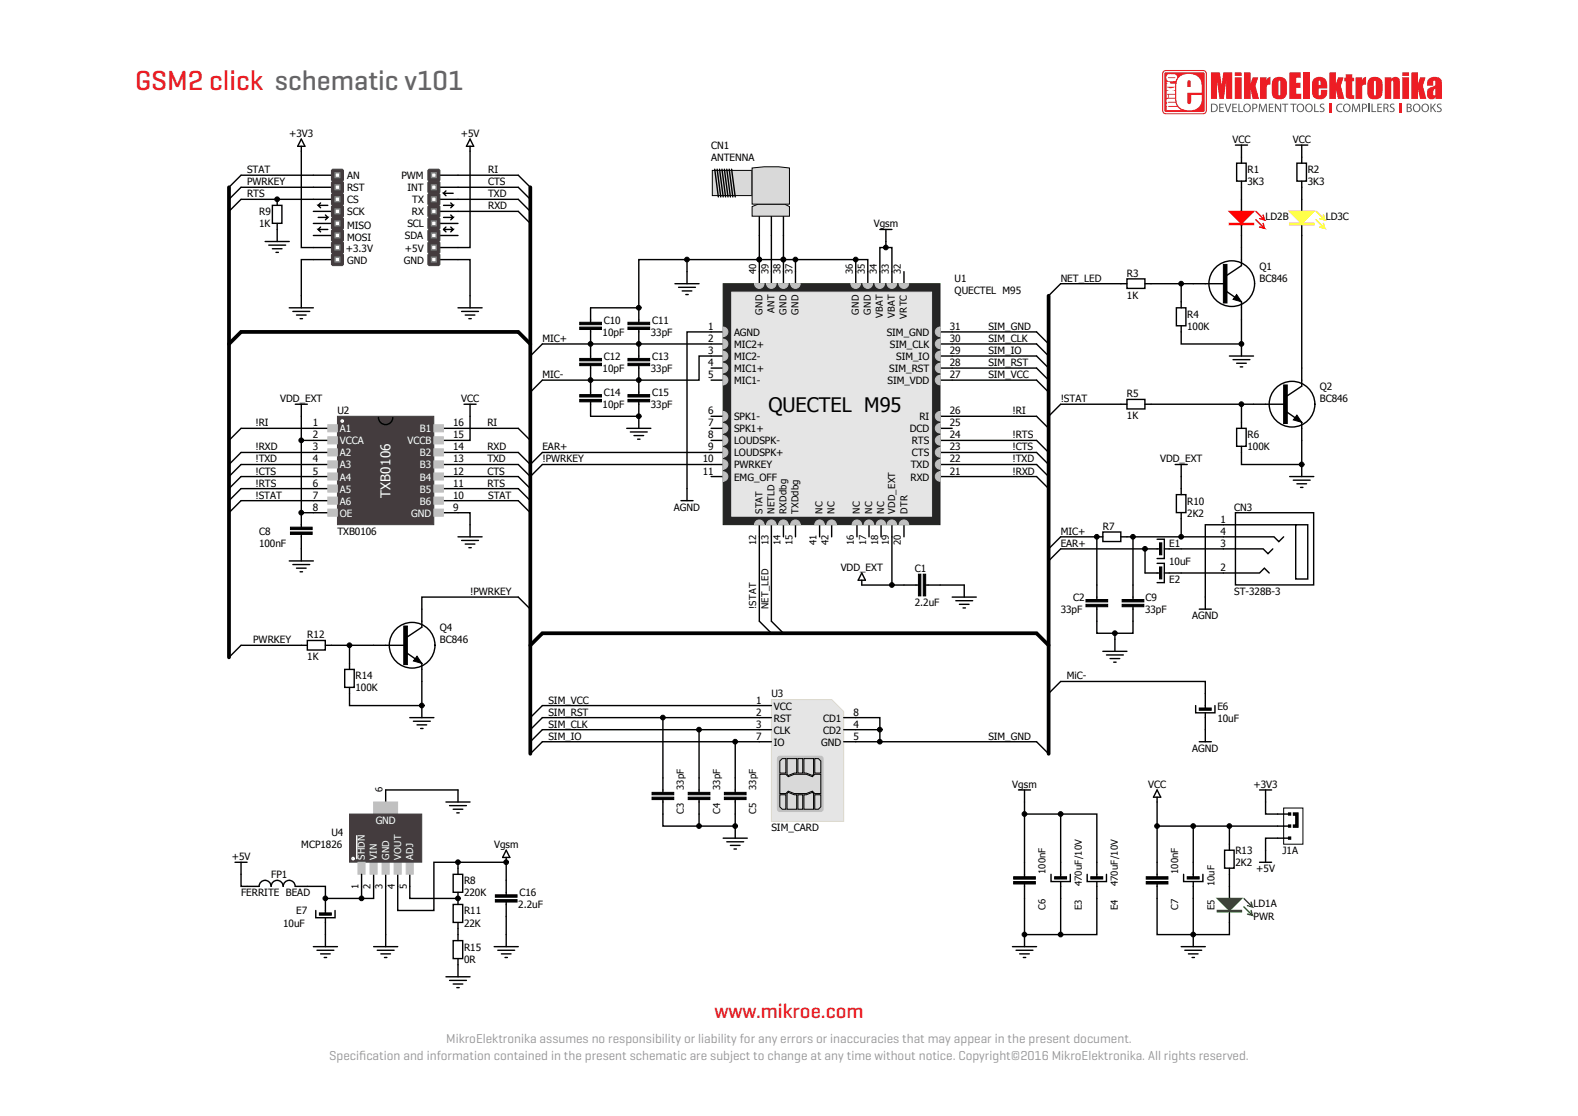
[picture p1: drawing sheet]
<svg xmlns="http://www.w3.org/2000/svg" width="297mm" height="210mm" viewBox="0 0 297 210" stroke-linecap="round" stroke-linejoin="round" font-family="sans-serif">
<defs><g id="words">
<text font-size="5.3" fill="#ed1d24" x="25.4" y="16.9">GSM2 click schematic v101</text>
<text font-size="3.9" fill="#ed1d24" x="134.5" y="191.6">www.mikroe.com</text>
<text font-size="3.8" x="144.6" y="77.6">QUECTEL M95</text>
<text font-size="2.5" fill="#fff" x="73.5" y="93.7" transform="rotate(-90 73.5 93.7)">TXB0106</text>
<g font-size="2.5" fill="#939399">
<text x="84" y="196.2">MikroElektronika assumes no responsibility or liability for any errors or inaccuracies that may appear in the present document.</text>
<text x="62" y="199.4">Specif</text>
<text x="67.6" y="199.4">ication and information contained in the present schematic are subject to change at any time without notice. Copyright©2016 MikroElektronika. All rights reserved.</text>
</g>
<g font-size="1.9">
<text x="54.4" y="25.8">+3V3</text>
<text x="86.7" y="25.8">+5V</text>
<text x="133.8" y="28">CN1</text>
<text x="232" y="26.9">VCC</text>
<text x="243.3" y="26.9">VCC</text>
<text x="46.5" y="32.6">STAT</text>
<text x="46.5" y="34.9">PWRKEY</text>
<text x="65.3" y="33.7">AN</text>
<text x="65.3" y="36">RST</text>
<text x="75.5" y="33.7">PWM</text>
<text x="76.7" y="36">INT</text>
<text x="91.9" y="34.9">CTS</text>
<text x="91.9" y="32.6">RI</text>
<text x="133.8" y="30.3">ANTENNA</text>
<text x="234.8" y="32.6">R1</text>
<text x="234.8" y="34.9">3K3</text>
<text x="246.1" y="32.6">R2</text>
<text x="246.1" y="34.9">3K3</text>
<text x="46.5" y="37.1">RTS</text>
<text x="48.8" y="40.5">R9</text>
<text x="65.3" y="38.3">CS</text>
<text x="65.3" y="40.5">SCK</text>
<text x="77.5" y="40.5">RX</text>
<text x="77.6" y="38.3">TX</text>
<text x="91.9" y="37.1">TXD</text>
<text x="91.9" y="39.4">RXD</text>
<text x="238.2" y="41.4">LD2B</text>
<text x="249.5" y="41.4">LD3C</text>
<text x="48.8" y="42.8">1K</text>
<text x="65.1" y="47.3">+3.3V</text>
<text x="65.3" y="45.3">MOSI</text>
<text x="65.3" y="43">MISO</text>
<text x="76.2" y="45.1">SDA</text>
<text x="76.2" y="47.3">+5V</text>
<text x="76.7" y="42.8">SCL</text>
<text x="164.4" y="42.8">Vgsm</text>
<text x="65.3" y="49.6">GND</text>
<text x="76" y="49.6">GND</text>
<text x="179.7" y="53">U1</text>
<text x="199.6" y="53">NET_LED</text>
<text x="212.1" y="52.1">R3</text>
<text x="237.1" y="50.7">Q1</text>
<text x="237.1" y="53">BC846</text>
<text x="179.7" y="55.3">QUECTEL M95</text>
<text x="212.1" y="56.2">1K</text>
<text x="223.5" y="59.8">R4</text>
<text x="102.1" y="64.3">MIC+</text>
<text x="113.4" y="63.2">10pF</text>
<text x="113.7" y="60.9">C10</text>
<text x="122.5" y="63.2">33pF</text>
<text x="122.7" y="60.9">C11</text>
<text x="133.3" y="62.1">1</text>
<text x="133.3" y="64.3">2</text>
<text x="138.2" y="63.2">AGND</text>
<text x="138.2" y="65.5">MIC2+</text>
<text x="166.9" y="63.2">SIM_GND</text>
<text x="167.5" y="65.5">SIM_CLK</text>
<text x="178.8" y="64.3">30</text>
<text x="178.8" y="62.1">31</text>
<text x="186" y="62.1">SIM_GND</text>
<text x="186" y="64.3">SIM_CLK</text>
<text x="223.5" y="62.1">100K</text>
<text x="102.1" y="71.1">MIC-</text>
<text x="113.4" y="70">10pF</text>
<text x="113.7" y="67.7">C12</text>
<text x="122.5" y="70">33pF</text>
<text x="122.7" y="67.7">C13</text>
<text x="133.3" y="66.6">3</text>
<text x="133.3" y="68.9">4</text>
<text x="133.3" y="71.1">5</text>
<text x="138.2" y="67.7">MIC2-</text>
<text x="138.2" y="70">MIC1+</text>
<text x="167.4" y="70">SIM_RST</text>
<text x="168.7" y="67.7">SIM_IO</text>
<text x="178.8" y="71.1">27</text>
<text x="178.8" y="68.9">28</text>
<text x="178.8" y="66.6">29</text>
<text x="186" y="71.1">SIM_VCC</text>
<text x="186" y="68.9">SIM_RST</text>
<text x="186" y="66.6">SIM_IO</text>
<text x="52.7" y="75.7">VDD_EXT</text>
<text x="63.5" y="77.9">U2</text>
<text x="86.8" y="75.7">VCC</text>
<text x="113.4" y="76.8">10pF</text>
<text x="113.7" y="74.5">C14</text>
<text x="122.5" y="76.8">33pF</text>
<text x="122.7" y="74.5">C15</text>
<text x="133.3" y="77.9">6</text>
<text x="138.2" y="72.3">MIC1-</text>
<text x="167" y="72.3">SIM_VDD</text>
<text x="178.8" y="77.9">26</text>
<text x="190.6" y="77.9">!RI</text>
<text x="199.6" y="75.7">!STAT</text>
<text x="212.1" y="74.8">R5</text>
<text x="248.4" y="73.4">Q2</text>
<text x="248.4" y="75.7">BC846</text>
<text x="48.1" y="80.2">!RI</text>
<text x="58.9" y="80.2">1</text>
<text x="58.9" y="82.5">2</text>
<text x="85.3" y="82.5">15</text>
<text x="85.3" y="80.2">16</text>
<text x="91.7" y="80.2">RI</text>
<text x="133.3" y="80.2">7</text>
<text x="133.3" y="82.5">8</text>
<text x="138.2" y="79.1">SPK1-</text>
<text x="138.2" y="81.4">SPK1+</text>
<text x="138.2" y="83.6">LOUDSPK-</text>
<text x="171.2" y="81.3">DCD</text>
<text x="171.6" y="83.6">RTS</text>
<text x="173" y="79.1">RI</text>
<text x="178.8" y="82.5">24</text>
<text x="178.8" y="80.2">25</text>
<text x="190.6" y="82.5">!RTS</text>
<text x="212.1" y="78.9">1K</text>
<text x="234.8" y="82.5">R6</text>
<text x="48.1" y="89.3">!CTS</text>
<text x="48.1" y="84.8">!RXD</text>
<text x="48.1" y="87">!TXD</text>
<text x="58.9" y="84.8">3</text>
<text x="58.9" y="87">4</text>
<text x="58.9" y="89.3">5</text>
<text x="85.3" y="89.3">12</text>
<text x="85.3" y="87">13</text>
<text x="85.3" y="84.8">14</text>
<text x="91.7" y="84.8">RXD</text>
<text x="91.7" y="87">TXD</text>
<text x="91.7" y="89.3">CTS</text>
<text x="102.1" y="84.8">EAR+</text>
<text x="102.1" y="87">!PWRKEY</text>
<text x="132.3" y="87">10</text>
<text x="132.3" y="89.3">11</text>
<text x="133.3" y="84.8">9</text>
<text x="138.2" y="85.9">LOUDSPK+</text>
<text x="138.2" y="88.2">PWRKEY</text>
<text x="171.4" y="88.2">TXD</text>
<text x="171.6" y="85.9">CTS</text>
<text x="178.8" y="89.3">21</text>
<text x="178.8" y="87">22</text>
<text x="178.8" y="84.8">23</text>
<text x="190.6" y="84.8">!CTS</text>
<text x="190.6" y="89.3">!RXD</text>
<text x="190.6" y="87">!TXD</text>
<text x="218.3" y="87">VDD_EXT</text>
<text x="234.8" y="84.8">100K</text>
<text x="48.1" y="93.8">!STAT</text>
<text x="48.1" y="91.6">!RTS</text>
<text x="58.9" y="91.6">6</text>
<text x="58.9" y="93.8">7</text>
<text x="85.3" y="93.8">10</text>
<text x="85.3" y="91.6">11</text>
<text x="91.7" y="91.6">RTS</text>
<text x="91.9" y="93.8">STAT</text>
<text x="138.2" y="90.4">EMG_OFF</text>
<text x="171.4" y="90.4">RXD</text>
<text x="223.5" y="95">R10</text>
<text x="48.8" y="100.6">C8</text>
<text x="58.9" y="96.1">8</text>
<text x="63.5" y="100.6">TXB0106</text>
<text x="85.3" y="96.1">9</text>
<text x="126.9" y="96.1">AGND</text>
<text x="199.6" y="100.6">MIC+</text>
<text x="207.6" y="99.7">R7</text>
<text x="223.5" y="97.2">2K2</text>
<text x="229.7" y="98.4">1</text>
<text x="229.7" y="100.6">4</text>
<text x="232.3" y="96.1">CN3</text>
<text x="48.8" y="102.9">100nF</text>
<text x="158.2" y="107.4">VDD_EXT</text>
<text x="172.2" y="107.7">C1</text>
<text x="199.6" y="102.9">EAR+</text>
<text x="220" y="102.9">E1</text>
<text x="220" y="106.3">10uF</text>
<text x="229.7" y="102.9">3</text>
<text x="229.7" y="107.4">2</text>
<text x="88.5" y="112">!PWRKEY</text>
<text x="202" y="113.1">C2</text>
<text x="215.6" y="113.1">C9</text>
<text x="220" y="109.7">E2</text>
<text x="232.3" y="112">ST-328B-3</text>
<text x="82.8" y="118.8">Q4</text>
<text x="172.2" y="114">2.2uF</text>
<text x="199.6" y="115.4">33pF</text>
<text x="215.5" y="115.4">33pF</text>
<text x="224.4" y="116.5">AGND</text>
<text x="47.6" y="121">PWRKEY</text>
<text x="57.8" y="120.1">R12</text>
<text x="57.8" y="124.2">1K</text>
<text x="82.8" y="121">BC846</text>
<text x="66.9" y="127.8">R14</text>
<text x="66.9" y="130.1">100K</text>
<text x="145.2" y="131.2">U3</text>
<text x="200.8" y="127.8">MiC-</text>
<text x="103.2" y="132.4">SIM_VCC</text>
<text x="103.2" y="134.7">SIM_RST</text>
<text x="103.2" y="136.9">SIM_CLK</text>
<text x="142.3" y="132.4">1</text>
<text x="142.3" y="134.7">2</text>
<text x="142.3" y="136.9">3</text>
<text x="145.6" y="133.5">VCC</text>
<text x="145.6" y="135.8">RST</text>
<text x="154.9" y="135.8">CD1</text>
<text x="160.6" y="136.9">4</text>
<text x="160.6" y="134.7">8</text>
<text x="229.1" y="133.5">E6</text>
<text x="229.1" y="135.8">10uF</text>
<text x="103.2" y="139.2">SIM_IO</text>
<text x="142.3" y="139.2">7</text>
<text x="145.6" y="138.1">CLK</text>
<text x="145.6" y="140.3">IO</text>
<text x="154.6" y="140.3">GND</text>
<text x="154.9" y="138.1">CD2</text>
<text x="160.6" y="139.2">5</text>
<text x="186" y="139.2">SIM_GND</text>
<text x="224.4" y="141.5">AGND</text>
<text x="190.5" y="148.3">Vgsm</text>
<text x="216.1" y="148.3">VCC</text>
<text x="235.9" y="148.3">+3V3</text>
<text x="43.6" y="161.9">+5V</text>
<text x="56.7" y="159.6">MCP1826</text>
<text x="62.4" y="157.3">U4</text>
<text x="93" y="159.6">Vgsm</text>
<text x="145.2" y="156.4">SIM_CARD</text>
<text x="232.5" y="160.7">R13</text>
<text x="241.4" y="160.7">J1A</text>
<text x="51" y="165.3">FP1</text>
<text x="87.3" y="166.4">R8</text>
<text x="232.5" y="163">2K2</text>
<text x="236.5" y="164.1">+5V</text>
<text x="45.4" y="168.7">FERRITE BEAD</text>
<text x="55.8" y="172.1">E7</text>
<text x="87.3" y="168.7">220K</text>
<text x="87.3" y="172.1">R11</text>
<text x="97.5" y="170.9">2.2uF</text>
<text x="97.8" y="168.7">C16</text>
<text x="235.9" y="170.7">LD1A</text>
<text x="235.9" y="173.2">PWR</text>
<text x="53.3" y="174.3">10uF</text>
<text x="87.3" y="174.3">22K</text>
<text x="87.3" y="178.9">R15</text>
<text x="87.3" y="181.1">0R</text>
</g>
<g font-size="1.9" fill="#fff">
<text x="64" y="81.4">A1</text>
<text x="64" y="83.6">VCCA</text>
<text x="76.7" y="83.6">VCCB</text>
<text x="79" y="81.4">B1</text>
<text x="64" y="85.9">A2</text>
<text x="64" y="88.2">A3</text>
<text x="79" y="85.9">B2</text>
<text x="79" y="88.2">B3</text>
<text x="64" y="90.4">A4</text>
<text x="64" y="92.7">A5</text>
<text x="64" y="95">A6</text>
<text x="79" y="90.4">B4</text>
<text x="79" y="92.7">B5</text>
<text x="79" y="95">B6</text>
<text x="64" y="97.2">OE</text>
<text x="77.4" y="97.2">GND</text>
<text x="70.7" y="155.1">GND</text>
</g>
<g font-size="1.8">
<text x="142.3" y="51.6" transform="rotate(-90 142.3 51.6)">40</text>
<text x="144.6" y="51.6" transform="rotate(-90 144.6 51.6)">39</text>
<text x="146.9" y="51.6" transform="rotate(-90 146.9 51.6)">38</text>
<text x="149.2" y="51.6" transform="rotate(-90 149.2 51.6)">37</text>
<text x="160.5" y="51.6" transform="rotate(-90 160.5 51.6)">36</text>
<text x="162.8" y="51.6" transform="rotate(-90 162.8 51.6)">35</text>
<text x="165" y="51.6" transform="rotate(-90 165 51.6)">34</text>
<text x="167.3" y="51.6" transform="rotate(-90 167.3 51.6)">33</text>
<text x="169.6" y="51.6" transform="rotate(-90 169.6 51.6)">32</text>
<text x="143.5" y="59.2" transform="rotate(-90 143.5 59.2)">GND</text>
<text x="145.8" y="58.9" transform="rotate(-90 145.8 58.9)">ANT</text>
<text x="148" y="59.2" transform="rotate(-90 148 59.2)">GND</text>
<text x="150.3" y="59.2" transform="rotate(-90 150.3 59.2)">GND</text>
<text x="161.6" y="59.2" transform="rotate(-90 161.6 59.2)">GND</text>
<text x="163.9" y="59.2" transform="rotate(-90 163.9 59.2)">GND</text>
<text x="166.2" y="59.9" transform="rotate(-90 166.2 59.9)">VBAT</text>
<text x="168.4" y="59.9" transform="rotate(-90 168.4 59.9)">VBAT</text>
<text x="170.7" y="59.9" transform="rotate(-90 170.7 59.9)">VRTC</text>
<text x="143.5" y="96.7" transform="rotate(-90 143.5 96.7)">STAT</text>
<text x="145.8" y="96.7" transform="rotate(-90 145.8 96.7)">NETLD</text>
<text x="148" y="96.7" transform="rotate(-90 148 96.7)">RXDdbg</text>
<text x="150.3" y="96.7" transform="rotate(-90 150.3 96.7)">TXDdbg</text>
<text x="154.8" y="96.7" transform="rotate(-90 154.8 96.7)">NC</text>
<text x="157.1" y="96.7" transform="rotate(-90 157.1 96.7)">NC</text>
<text x="161.9" y="96.7" transform="rotate(-90 161.9 96.7)">NC</text>
<text x="164.1" y="96.7" transform="rotate(-90 164.1 96.7)">NC</text>
<text x="166.4" y="96.7" transform="rotate(-90 166.4 96.7)">NC</text>
<text x="168.5" y="96.7" transform="rotate(-90 168.5 96.7)">VDD_EXT</text>
<text x="170.8" y="96.7" transform="rotate(-90 170.8 96.7)">DTR</text>
<text x="142.3" y="102.6" transform="rotate(-90 142.3 102.6)">12</text>
<text x="144.6" y="102.6" transform="rotate(-90 144.6 102.6)">13</text>
<text x="146.9" y="102.6" transform="rotate(-90 146.9 102.6)">14</text>
<text x="149.2" y="102.6" transform="rotate(-90 149.2 102.6)">15</text>
<text x="153.7" y="102.6" transform="rotate(-90 153.7 102.6)">41</text>
<text x="156" y="102.6" transform="rotate(-90 156 102.6)">42</text>
<text x="160.7" y="102.6" transform="rotate(-90 160.7 102.6)">16</text>
<text x="163" y="102.6" transform="rotate(-90 163 102.6)">17</text>
<text x="165.3" y="102.6" transform="rotate(-90 165.3 102.6)">18</text>
<text x="167.3" y="102.6" transform="rotate(-90 167.3 102.6)">19</text>
<text x="169.6" y="102.6" transform="rotate(-90 169.6 102.6)">20</text>
<text x="142.3" y="114.6" transform="rotate(-90 142.3 114.6)">!STAT</text>
<text x="144.6" y="114.6" transform="rotate(-90 144.6 114.6)">NET_LED</text>
<text x="72" y="149.1" transform="rotate(-90 72 149.1)">6</text>
<text x="128.7" y="148.6" transform="rotate(-90 128.7 148.6)">33pF</text>
<text x="135.5" y="148.6" transform="rotate(-90 135.5 148.6)">33pF</text>
<text x="142.3" y="148.6" transform="rotate(-90 142.3 148.6)">33pF</text>
<text x="128.7" y="153.2" transform="rotate(-90 128.7 153.2)">C3</text>
<text x="135.5" y="153.2" transform="rotate(-90 135.5 153.2)">C4</text>
<text x="142.3" y="153.2" transform="rotate(-90 142.3 153.2)">C5</text>
<text x="67.5" y="167.4" transform="rotate(-90 67.5 167.4)">1</text>
<text x="69.8" y="167.4" transform="rotate(-90 69.8 167.4)">2</text>
<text x="72" y="167.4" transform="rotate(-90 72 167.4)">3</text>
<text x="74.3" y="167.4" transform="rotate(-90 74.3 167.4)">4</text>
<text x="76.6" y="167.4" transform="rotate(-90 76.6 167.4)">5</text>
<text x="196.8" y="164.5" transform="rotate(-90 196.8 164.5)">100nF</text>
<text x="203.6" y="166.8" transform="rotate(-90 203.6 166.8)">470uF/10V</text>
<text x="210.4" y="166.8" transform="rotate(-90 210.4 166.8)">470uF/10V</text>
<text x="221.7" y="164.5" transform="rotate(-90 221.7 164.5)">100nF</text>
<text x="228.6" y="166.8" transform="rotate(-90 228.6 166.8)">10uF</text>
<text x="196.8" y="171.3" transform="rotate(-90 196.8 171.3)">C6</text>
<text x="203.6" y="171.3" transform="rotate(-90 203.6 171.3)">E3</text>
<text x="210.4" y="171.3" transform="rotate(-90 210.4 171.3)">E4</text>
<text x="221.7" y="171.3" transform="rotate(-90 221.7 171.3)">C7</text>
<text x="228.6" y="171.3" transform="rotate(-90 228.6 171.3)">E5</text>
</g>
<g font-size="1.8" fill="#fff">
<text x="68.7" y="161.8" transform="rotate(-90 68.7 161.8)">SHDN</text>
<text x="71" y="161.8" transform="rotate(-90 71 161.8)">VIN</text>
<text x="73.2" y="161.8" transform="rotate(-90 73.2 161.8)">GND</text>
<text x="75.5" y="161.8" transform="rotate(-90 75.5 161.8)">VOUT</text>
<text x="77.8" y="161.8" transform="rotate(-90 77.8 161.8)">ADJ</text>
</g>
</g></defs>
<!-- layer: Layer 1 -->
<g fill="#ed1d24">
<path d="M218.9 13.4l.5-.2h7a.69 .69 0 0 1 .7 .7v6.9a.69 .69 0 0 1-.7 .7h-7a.69 .69 0 0 1-.7-.7v-6.9z"/>
<path d="M227.9 13.6h1.7l.3 2.4 .3-2.4h1.7v5h-1.1v-3.3l-.5 3.3h-.8l-.4-3.3v3.3h-1.2z"/>
<path d="M234.1 13.6h1.3v2.1l.4-1.2h1l-.5 1.7 .7 2.4h-1.2l-.4-1.8v1.8h-1.3z"/>
<path d="M237.1 14.5h1.3l-.1 .6a.92 .92 0 0 1 .8-.6v1.4l-.5 .1-.2 .3v2.3h-1.3z"/>
<path d="M242.7 13.6h2.1v1h-.8v1h.8v.9h-.8v1.1h.9v1h-2.2z"/>
<path d="M245.2 13.6h1.3v5h-1.3z"/>
<path d="M250.2 13.6h1.2v2.1l.4-1.2h1.1l-.5 1.7 .6 2.4h-1.2l-.4-1.8v1.8h-1.2z"/>
<path d="M253.3 14h1.2v.6h.4v.7h-.4v2.2l.1 .4 .3 .1v.6h-.5a.92 .92 0 0 1-1-.2 .92 .92 0 0 1-.1-1v-2.1h-.3v-.7h.3z"/>
<path d="M255.1 14.5h1.3l-.1 .6a.93 .93 0 0 1 .8-.6v1.4l-.5 .1-.2 .3v2.3h-1.3z"/>
<path d="M260.6 14.5h1.3v.4a.91 .91 0 0 1 1.2-.3 .91 .91 0 0 1 .4 1.2v2.8h-1.3v-3.2l-.1-.2-.2 .2v3.2h-1.3z"/>
<path d="M265.6 13.6h1.3v2.1l.4-1.2h1l-.5 1.7 .7 2.4h-1.2l-.4-1.8v1.8h-1.3z"/>
<path d="M232.4 13.6h1.3v.7h-1.3zM232.4 14.5h1.3v4.1h-1.3z"/>
<path d="M239.7 14.8a1.46 1.46 0 0 1 1.7-.3 1.46 1.46 0 0 1 .8 1.5v1a1.48 1.48 0 0 1-1 1.7 1.48 1.48 0 0 1-1.8-.8v-2.2l.1-.5zM240.7 15.2l-.1 2.3v.4l.2 .1 .2-.2v-2.1l-.1-.4z"/>
<path d="M247.4 14.8a1.5 1.5 0 0 1 1.6-.2 1.5 1.5 0 0 1 .8 1.5v.6h-1.6v1.2h.4v-1h1.2a1.45 1.45 0 0 1-1.3 1.8 1.45 1.45 0 0 1-1.6-1.6l.1-1.8zM248.3 15.2l-.1 .8h.3v-.7z"/>
<path d="M257.7 14.8a1.46 1.46 0 0 1 1.7-.3 1.46 1.46 0 0 1 .8 1.5v1a1.48 1.48 0 0 1-1 1.7 1.48 1.48 0 0 1-1.8-.8v-2.2l.1-.5zM258.7 15.2l-.1 2.3v.4l.2 .1 .2-.2v-2.1l-.1-.4z"/>
<path d="M263.9 13.6h1.3v.7h-1.3zM263.9 14.5h1.3v4.1h-1.3z"/>
<path d="M269 14.8a1.47 1.47 0 0 1 2.4 .6v3.2h-1.2v-.3a.91 .91 0 0 1-1.2 .3 .91 .91 0 0 1-.4-1.2l.1-.6 .8-.4a.67 .67 0 0 0 .6-.4 .67 .67 0 0 0-.1-.8l-.2 .1v.8h-1.2v-.8zM270 16.8a.86 .86 0 0 0 0 1.2l.2-.2v-1.1z"/>
</g>
<g fill="#fff">
<path d="M219.2 13.4l-.3 .5 .1 7.2 .4 .2 7.3-.1 .2-.4v-7.2l-.5-.2zM219.3 13.6h7.1l.3 .1v7.1l-.1 .2-7.2 .1-.2-.2v-7z"/>
<path d="M219.6 17.8v.6h.2v-.6zM219.5 15.4l.3 .4h-.2v.5h1.6v-.6h-.9l-.1-.3zM220 17.8v.6h1.2v-.6zM219.6 16.4v.5l.5 .2h-.5v.6h1.6v-.6h-.6l.6-.2v-.5l-.9 .2zM219.7 18.6l-.2 .4 .2 .4-.2 .3 .2 .4h-.1v.6h2.8l-.8-.6h-1.7v-.2h1.6l-.2-.6-1.4-.1 1.3-.1v-.5zM219.7 14.1a.74 .74 0 0 0-.1 .9 .74 .74 0 0 0 .9 .3l.8-.1a.8 .8 0 0 0 .1-1.1l-1.2-.1zM219.9 14.6h1.3l-1.1 .1z"/>
<path d="M222 14.5a2.77 2.77 0 0 1 4 .6l.2 1v1.4h-2.7v2a.35 .35 0 0 0 .4 .1 .35 .35 0 0 0 .3-.3v-1.4h2a2.31 2.31 0 0 1-3 2.8 2.06 2.06 0 0 1-1.8-2.5l.1-2.7 .1-.6zM223.5 15.2v1.2h.6l-.1-1.2-.2-.1z"/>
</g>
<g fill="#ed1d24">
<path d="M250.3 19.5h.4v1.7h-.4z"/>
<path d="M263.4 19.5h.4v1.7h-.4z"/>
</g>
<g fill="#58595b">
<path d="M229.5 19.5h.8v.2h-.6v.5h.6v.1h-.6v.6h.7v.2h-.9z"/>
<path d="M230.5 19.5h.2l.4 1.4 .4-1.4h.3l-.6 1.6h-.2z"/>
<path d="M231.9 19.5h.9v.2h-.7v.5h.6v.1h-.6v.6h.7v.2h-.9z"/>
<path d="M233.1 19.5h.2v1.4h.7v.2h-.9z"/>
<path d="M237 19.5h.3l.4 1.3 .4-1.3h.3l.1 1.6h-.2l-.1-1.4-.5 1.4h-.1l-.4-1.4-.1 1.4h-.2z"/>
<path d="M238.8 19.5h.9v.2h-.7v.5h.6v.1h-.6v.6h.7v.2h-.9z"/>
<path d="M240 19.5h.2l.8 1.3-.1-1.3h.2v1.6h-.2l-.8-1.3v1.3h-.1z"/>
<path d="M241.3 19.5h1.2v.2h-.5v1.4h-.2v-1.4h-.5z"/>
<path d="M242.9 19.5h1.1v.2h-.5v1.4h-.2v-1.4h-.4z"/>
<path d="M247.3 19.5h.2v1.4h.7v.2h-.9z"/>
<path d="M248.5 19.7l.4-.2 .3 .1v.1h-.3l-.3 .1v.2l.3 .2a.46 .46 0 0 1 .4 .4 .46 .46 0 0 1-.2 .4h-.7v-.2l.4 .1 .3-.1v-.3l-.3-.1a.45 .45 0 0 1-.3-.7z"/>
<path d="M251.7 19.7l.6-.2 .4 .1-.1 .1a.64 .64 0 0 0-.9 .6 .64 .64 0 0 0 .9 .6l.1 .1a.82 .82 0 0 1-1.1-.2 .82 .82 0 0 1 .1-1.1z"/>
<path d="M254.5 19.5h.3l.4 1.3 .5-1.3h.2l.1 1.6h-.2v-1.4l-.5 1.4h-.2l-.4-1.4-.1 1.4h-.2z"/>
<path d="M257.6 19.5h.2v1.6h-.2z"/>
<path d="M258.1 19.5h.2v1.4h.7v.2h-.9z"/>
<path d="M259.2 19.5h.9v.2h-.7v.5h.6v.1h-.6v.6h.7v.2h-.9z"/>
<path d="M261.6 19.7l.5-.2 .3 .1v.1h-.3l-.3 .1v.2l.3 .2a.46 .46 0 0 1 .4 .4 .46 .46 0 0 1-.2 .4h-.7v-.2l.4 .1 .3-.1v-.3l-.3-.1a.45 .45 0 0 1-.4-.7z"/>
<path d="M269.2 19.5h.2v.8l.6-.8h.3l-.6 .7 .6 .9h-.2l-.5-.8-.2 .2v.6h-.2z"/>
<path d="M270.5 19.7l.4-.2 .4 .1-.1 .1h-.3l-.2 .1v.2l.3 .2a.46 .46 0 0 1 .3 .4 .46 .46 0 0 1-.2 .4h-.7l.1-.2 .3 .1 .3-.1v-.3l-.2-.1a.45 .45 0 0 1-.4-.7z"/>
<path d="M227.9 19.5a.85 .85 0 0 1 1.2 .3 .85 .85 0 0 1-.3 1.2l-.9 .1zM228.1 19.7v1.2a.66 .66 0 0 0 .9-.6 .66 .66 0 0 0-.9-.6z"/>
<path d="M234 20.3a.76 .76 0 0 1 1.5 0 .76 .76 0 0 1-1.5 0zM234.3 19.9a.58 .58 0 0 0 0 .8 .58 .58 0 0 0 .8 .1 .58 .58 0 0 0 .1-.9 .58 .58 0 0 0-.9 0z"/>
<path d="M235.7 19.5a.58 .58 0 0 1 .7 .1 .58 .58 0 0 1 .1 .7l-.6 .2v.6h-.2zM235.9 19.7l.1 .6a.37 .37 0 0 0 .5-.3 .39 .39 0 0 0-.6-.3z"/>
<path d="M244 20.3a.76 .76 0 0 1 1.5 0 .76 .76 0 0 1-1.5 0zM244.4 19.9a.58 .58 0 0 0-.1 .8 .58 .58 0 0 0 .8 .1 .58 .58 0 0 0 .1-.9 .58 .58 0 0 0-.8 0z"/>
<path d="M245.6 20.3a.76 .76 0 0 1 1.5 0 .76 .76 0 0 1-1.5 0zM246 19.9a.58 .58 0 0 0-.1 .8 .58 .58 0 0 0 .8 .1 .58 .58 0 0 0 .1-.9 .58 .58 0 0 0-.8 0z"/>
<path d="M252.7 20.3a.8 .8 0 0 1 1.6 0 .8 .8 0 0 1-1.6 0zM253.1 19.9a.58 .58 0 0 0-.1 .8 .58 .58 0 0 0 .9 .1 .58 .58 0 0 0 0-.9 .58 .58 0 0 0-.8 0z"/>
<path d="M256.3 19.5a.58 .58 0 0 1 .8 .1 .58 .58 0 0 1 .1 .7l-.7 .2v.6h-.2zM256.5 19.7l.1 .6a.38 .38 0 0 0 .5-.3 .39 .39 0 0 0-.6-.3z"/>
<path d="M260.4 19.5a.55 .55 0 0 1 .7 0 .55 .55 0 0 1 .1 .7l-.2 .1 .4 .8a.46 .46 0 0 1-.4-.6l-.4-.1v.7h-.2zM260.6 19.7v.6a.37 .37 0 0 0 .4-.1 .37 .37 0 0 0 .1-.4z"/>
<path d="M264.8 19.5a.52 .52 0 0 1 .6 0 .52 .52 0 0 1 .2 .7h-.2a.47 .47 0 0 1 .3 .7 .47 .47 0 0 1-.6 .2h-.3zM265 19.7v.5l.4-.1v-.3zM265 20.3v.6h.3l.2-.3a.43 .43 0 0 0-.5-.3z"/>
<path d="M265.9 20.3a.76 .76 0 0 1 1.5 0 .76 .76 0 0 1-1.5 0zM266.3 19.9a.58 .58 0 0 0-.1 .8 .58 .58 0 0 0 .8 .1 .58 .58 0 0 0 .1-.9 .58 .58 0 0 0-.8 0z"/>
<path d="M267.5 20.3a.76 .76 0 0 1 1.5 0 .76 .76 0 0 1-1.5 0zM267.9 19.9a.58 .58 0 0 0-.1 .8 .58 .58 0 0 0 .8 .1 .58 .58 0 0 0 .1-.9 .58 .58 0 0 0-.8 0z"/>
</g>
<g fill="#000080" stroke="#000080" stroke-width=".19">
<circle cx="142.9" cy="48.8" r=".44"/>
<circle cx="147.4" cy="48.8" r=".44"/>
</g>
<g fill="none" stroke="#000" stroke-width=".26">
<path d="M45.4 37.5l-2.3 2.3M45.4 35.2l-2.3 2.3M56.7 27.5v19.1h2.3M56.7 26.2l.7 1.3h-1.4zM86.2 35.2h11.3l2.3 2.3M54.4 57.9h4.6M55.1 58.6h3.2M55.8 59.3h1.8M56.5 60h.4M56.7 55.7v2.2M46.5 166.8h2.3a1.12 1.12 0 0 1 1.1-1.1 1.12 1.12 0 0 1 1.1 1.1M53.3 166.8a1.12 1.12 0 0 0-1.1-1.1 1.12 1.12 0 0 0-1.2 1.1"/>
<path d="M57.8 166.8h-2.2a1.12 1.12 0 0 0-1.2-1.1 1.12 1.12 0 0 0-1.1 1.1M217.8 162.3v2.7M217.8 166.3v2.8M222.8 164.5v1.4h3.6v-1.4M224.6 162.3v2.7M224.6 165.9v3.2"/>
</g>
<path d="M223.5 165h2.2v.4h-2.2z" fill="#000" stroke="#000" stroke-width=".19"/>
<g fill="#000" stroke="#000" stroke-width=".19">
<path d="M215.7 165.9h4.1v.4h-4.1z" fill-rule="evenodd"/>
<path d="M215.7 165h4.1v.4h-4.1z" fill-rule="evenodd"/>
</g>
<path d="M145.2 131.6h11.3l2.3 2.3v20.6h-13.6z" fill-rule="evenodd" fill="#e5e5e5"/>
<path d="M145.2 131.6h11.3l2.3 2.3v20.6h-13.6z" fill="none" stroke="#e5dec5" stroke-width=".19"/>
<path d="M142.9 132.8h2.3M142.9 139.6h2.3M142.9 135h2.3M142.9 137.3h2.3M158.8 139.6h2.3M158.8 135h2.3M158.8 137.3h2.3" fill="none" stroke="#000" stroke-width=".26"/>
<path d="M146.4 142.5l.4-.2h7.7l.4 .2v9.8l-.2 .3-7.9 .1-.4-.2z" fill="#c0c0c0"/>
<path d="M146.4 142.5l.4-.2h7.7l.4 .2v9.8l-.2 .3-7.9 .1-.4-.2z" fill="none" stroke="#c0c0c0" stroke-width=".19"/>
<path d="M146.8 145.7h1.1l.5 .5 1.1-.5h2.3l1.1 .5 .5-.5h1.1v3.6h-1.1l-.5-.4-1.1 .4h-2.3l-1.1-.4-.5 .4h-1.1z" fill-rule="evenodd" fill="#d9d9d9"/>
<path d="M146.8 145.7h1.1l.5 .5 1.1-.5h2.3l1.1 .5 .5-.5h1.1v3.6h-1.1l-.5-.4-1.1 .4h-2.3l-1.1-.4-.5 .4h-1.1z" fill="none" stroke="#000" stroke-width=".19"/>
<path d="M146.8 149.6h1.1v2.7h-.7l-.4-.5z" fill-rule="evenodd" fill="#d9d9d9"/>
<path d="M146.8 149.6h1.1v2.7h-.7l-.4-.5z" fill="none" stroke="#000" stroke-width=".19"/>
<path d="M153.4 149.6h1.1v2.2l-.5 .5h-.6z" fill-rule="evenodd" fill="#d9d9d9"/>
<path d="M153.4 149.6h1.1v2.2l-.5 .5h-.6z" fill="none" stroke="#000" stroke-width=".19"/>
<path d="M148.1 149.3l.3-.2 1.1 .5h.4v2.7h-1.8z" fill-rule="evenodd" fill="#d9d9d9"/>
<path d="M148.1 149.3l.3-.2 1.1 .5h.4v2.7h-1.8z" fill="none" stroke="#000" stroke-width=".19"/>
<path d="M151.3 149.6h.5l1.1-.5 .2 .2v3h-1.8z" fill-rule="evenodd" fill="#d9d9d9"/>
<path d="M151.3 149.6h.5l1.1-.5 .2 .2v3h-1.8z" fill="none" stroke="#000" stroke-width=".19"/>
<path d="M150.2 149.6h.9v2.7h-.9z" fill-rule="evenodd" fill="#d9d9d9" stroke="#000" stroke-width=".19"/>
<path d="M153.4 142.7h.6l.5 .5v2.3h-1.1z" fill-rule="evenodd" fill="#d9d9d9"/>
<path d="M153.4 142.7h.6l.5 .5v2.3h-1.1z" fill="none" stroke="#000" stroke-width=".19"/>
<path d="M147.2 142.7h.7v2.8h-1.1v-2.3z" fill-rule="evenodd" fill="#d9d9d9"/>
<path d="M147.2 142.7h.7v2.8h-1.1v-2.3z" fill="none" stroke="#000" stroke-width=".19"/>
<path d="M151.3 142.7h1.8v3l-.2 .2-1.1-.4h-.5z" fill-rule="evenodd" fill="#d9d9d9"/>
<path d="M151.3 142.7h1.8v3l-.2 .2-1.1-.4h-.5z" fill="none" stroke="#000" stroke-width=".19"/>
<path d="M148.1 142.7h1.8v2.8h-.4l-1.1 .4-.3-.2z" fill-rule="evenodd" fill="#d9d9d9"/>
<path d="M148.1 142.7h1.8v2.8h-.4l-1.1 .4-.3-.2z" fill="none" stroke="#000" stroke-width=".19"/>
<path d="M150.2 142.7h.9v2.8h-.9z" fill-rule="evenodd" fill="#d9d9d9" stroke="#000" stroke-width=".19"/>
<path d="M142.9 40.7v3.6M145.2 40.7v3.6M147.5 40.7v3.6" fill="none" stroke="#000" stroke-width=".26"/>
<path d="M134.1 32.1h7.4v4.7h-7.4z" fill="#d9d9d9" stroke="#000" stroke-width=".19"/>
<path d="M141.6 32.1v4.7" fill="none" stroke="#808080" stroke-width=".19"/>
<path d="M134.5 31.8l.7 5.3M135 31.8l.7 5.3M135.4 31.8l.7 5.3M135.9 31.8l.7 5.3M136.3 31.8l.7 5.3M136.8 31.8l.7 5.3M137.2 31.8l.7 5.3M137.7 31.8l.7 5.3" fill="none" stroke="#000" stroke-width=".26"/>
<path d="M141.6 38.9l1.1-.5h5l.9 .5v1.8h-7z" fill-rule="evenodd" fill="#d9d9d9"/>
<path d="M141.6 38.9l1.1-.5h5l.9 .5v1.8h-7z" fill="none" stroke="#000" stroke-width=".19"/>
<path d="M141.6 31.6l2.2-.2h2.7l2.1 .2v6.8h-7z" fill-rule="evenodd" fill="#d9d9d9"/>
<path d="M141.6 31.6l2.2-.2h2.7l2.1 .2v6.8h-7z" fill="none" stroke="#000" stroke-width=".19"/>
<g fill="none" stroke="#000" stroke-width=".26">
<path d="M59 33h-13.6l-2.3 2.2M86.2 37.5h11.3l2.3 2.3M86.2 39.8h11.3l2.3 2.2M88.5 27.5v19.1h-2.3M88.5 26.2l.7 1.3h-1.4zM86.2 48.8h2.3v6.9M127 53.4h4.6M127.7 54.1h3.2M128.4 54.7h1.8M129.1 55.4h.4M129.3 51.1v2.3M165.6 43.2h2.3"/>
<path d="M166.7 43.2v2.2M56.7 78.3v18.2h5M71.2 78.6a1.35 1.35 0 0 0 1.4 1.3 1.35 1.35 0 0 0 1.3-1.3M179.2 69.3h15.9l2.3 2.2M179.2 71.5h15.9M195.1 62.5l2.3 2.2M45.4 87.4h16.3M45.4 89.7h16.3M45.4 91.9h16.3M56.7 82.9h5M59 80.6h2.7M59 85.1h2.7"/>
<path d="M59 94.2h2.7M83.5 80.6h2.7M83.5 82.9h2.7M83.5 85.1h2.7M83.5 87.4h2.7M83.5 89.7h2.7M83.5 91.9h2.7M83.5 94.2h2.7M83.5 96.5h2.7M102.1 85.1l-2.3 2.3M230.3 98.7h15.8v10.3h-2.2v-10.3M232.5 96.5h14.7v13.6h-14.7z"/>
<path d="M142.9 101v15.9l2.3 2.3M145.2 101v15.9M230.3 101h9.5l.9 .9 .9-.9M230.3 107.8h6.8l.9-.9 .9 .9M230.3 103.3h7.4l1 .9 .9-.9M230.5 160h1.8v3.4h-1.8zM231.4 158.9v1.1M204.6 164.5v1.4h3.7v-1.4M206.4 162.3v2.7M206.4 165.9v3.2M231.4 163.4v1.1M231.4 166.8v2.3"/>
<path d="M231.4 171.3v2.3"/>
</g>
<g fill="#000" stroke="#000" stroke-width=".19">
<path d="M205.3 165h2.2v.4h-2.2z"/>
<circle cx="142.9" cy="48.8" r=".44"/>
<circle cx="147.4" cy="48.8" r=".44"/>
</g>
<path d="M43.1 35.2v88.5M99.8 35.2v106.6M43.1 64.7l2.3-2.2h52.1l2.3 2.2" fill="none" stroke="#000" stroke-width=".71"/>
<path d="M63.5 78.3h18.1v20.4h-18.1z" fill="#443c3e" stroke="#443c3e" stroke-width=".19"/>
<g fill="#c0c0c0" stroke="#c0c0c0" stroke-width=".19">
<path d="M61.7 79.9h1.8v1.4h-1.8z"/>
<path d="M61.7 82.2h1.8v1.3h-1.8z"/>
<path d="M61.7 84.5h1.8v1.3h-1.8z"/>
<path d="M61.7 86.7h1.8v1.4h-1.8z"/>
<path d="M61.7 89h1.8v1.3h-1.8z"/>
<path d="M61.7 91.3h1.8v1.3h-1.8z"/>
<path d="M61.7 93.5h1.8v1.4h-1.8z"/>
<path d="M61.7 95.8h1.8v1.3h-1.8z"/>
<path d="M81.7 79.9h1.8v1.4h-1.8z"/>
<path d="M81.7 82.2h1.8v1.3h-1.8z"/>
<path d="M81.7 84.5h1.8v1.3h-1.8z"/>
<path d="M81.7 86.7h1.8v1.4h-1.8z"/>
<path d="M81.7 89h1.8v1.3h-1.8z"/>
<path d="M81.7 91.3h1.8v1.3h-1.8z"/>
<path d="M81.7 93.5h1.8v1.4h-1.8z"/>
<path d="M81.7 95.8h1.8v1.3h-1.8z"/>
</g>
<circle cx="64.4" cy="79.2" r=".22" fill="none" stroke="#fff" stroke-width=".26"/>
<path d="M229.1 171.3h4.6v.3h-4.6z" fill-rule="evenodd" fill="#00bf00" stroke="#00bf00" stroke-width=".26"/>
<path d="M229.1 169.1h4.6l-2.3 2.2z" fill="#00bf00"/>
<path d="M229.1 169.1h4.6l-2.3 2.2zM234.1 170.6l1.6 1.6-.9-.2M234.1 169.1l1.6 1.5-.9-.2M235.5 171.3l.2 .9M235.5 169.7l.2 .9" fill="none" stroke="#00bf00" stroke-width=".26"/>
<g fill="none" stroke="#000" stroke-width=".26">
<path d="M233.7 37.5v2.3M212.1 52.5h3.4v1.8h-3.4zM212.1 53.4h-12.5l-2.2 2.3M215.5 53.4h15.2M221.4 57.9h1.8v3.4h-1.8zM222.3 53.4v4.5M230.7 54.7l3 2.1v3.4M233.7 42v2.3M233.7 46.6v3.4l-2.8 1.8M55.6 76.1h2.2M56.7 76.1v2.2M87.3 76.1h2.3"/>
<path d="M88.5 76.1v6.8h-2.3M222.3 61.3v1.2M231.4 67h4.5M232.1 67.7h3.1M232.8 68.4h1.8M233.4 69h.5M233.7 64.7v2.3M45.4 85.1l-2.3 2.3M45.4 87.4l-2.3 2.3M45.4 89.7l-2.3 2.2M45.4 91.9l-2.3 2.3M86.2 96.5h2.3v4.5"/>
<path d="M86.2 87.4h11.3l2.3 2.3M86.2 89.7h11.3l2.3 2.2M86.2 91.9h11.3l2.3 2.3M97.5 85.1l2.3 2.3M86.2 101h4.5M86.9 101.7h3.2M87.6 102.4h1.8M88.2 103.1h.5M99.8 137.3l2.3-2.3h22.7v14.1M124.8 135h18.1M131.6 137.3v11.8M138.4 139.6h4.5"/>
<path d="M142.9 132.8h-40.8l-2.3 2.2M142.9 137.3h-40.8l-2.3 2.3M99.8 141.8l2.3-2.2h36.3v9.5M124.8 150.5v5h13.6v-5M131.6 150.5v5M136.1 157.7h4.5M136.8 158.4h3.2M137.5 159.1h1.8M138.2 159.8h.4M138.4 155.5v2.2M191.7 148.6h2.3M192.8 148.6v2.3"/>
<path d="M217.8 148.6l.7 1.4h-1.4zM217.8 150v5.5M224.6 155.5h6.8v3.4M231.4 155.5h11.3M237.1 148.6h2.2M238.2 148.6v4.6h4.5M242.7 157.7h-4.5v4.6M190.6 178.1h4.5M191.2 178.8h3.2M191.9 179.5h1.8M192.8 162.3v2.7M192.8 166.3v2.8"/>
<path d="M192.8 175.9v2.2M217.8 162.3v-6.8h6.8v6.8M224.6 169.1v6.8h6.8v-2.3M231.4 164.5v2.3M237.1 162.3h2.2M192.6 180.2h.5"/>
<circle cx="231.8" cy="53.4" r="4.3"/>
</g>
<path d="M242.5 153h.4v.4h-.4zM242.5 155.2h.4v.5h-.4zM242.5 157.5h.4v.4h-.4z" fill="#000" stroke="#000" stroke-width=".19"/>
<g fill="#000">
<path d="M232.8 55.4l.9 1.4-1.6-.5z"/>
<path d="M243.4 153h.9v2.7h-.9v-.5h.5v-1.8h-.5z" fill-rule="evenodd"/>
</g>
<path d="M232.8 55.4l.9 1.4-1.6-.5zM241.6 152h3.6v6.9h-3.6zM243.4 153h.9v2.7h-.9v-.5h.5v-1.8h-.5z" fill="none" stroke="#000" stroke-width=".19"/>
<g fill="#000" stroke="#000" stroke-width=".19">
<path d="M230.3 49.8h.6v7.2h-.6z" fill-rule="evenodd"/>
<path d="M122.7 150h4.1v.5h-4.1z" fill-rule="evenodd"/>
<path d="M122.7 149.1h4.1v.5h-4.1z" fill-rule="evenodd"/>
<path d="M129.5 150h4.1v.5h-4.1z" fill-rule="evenodd"/>
<path d="M129.5 149.1h4.1v.5h-4.1z" fill-rule="evenodd"/>
<path d="M136.3 150h4.1v.5h-4.1z" fill-rule="evenodd"/>
<path d="M136.3 149.1h4.1v.5h-4.1z" fill-rule="evenodd"/>
<path d="M190.8 165.9h4.1v.4h-4.1z" fill-rule="evenodd"/>
<path d="M190.8 165h4.1v.4h-4.1z" fill-rule="evenodd"/>
</g>
<path d="M197.4 55.7v86.1M99.8 121.4l2.3-2.2h93l2.3 2.2" fill="none" stroke="#000" stroke-width=".71"/>
<path d="M231.4 42h4.5v.3h-4.5z" fill-rule="evenodd" fill="#f00" stroke="#f00" stroke-width=".26"/>
<path d="M231.4 39.8h4.5l-2.2 2.2z" fill="#f00"/>
<path d="M231.4 39.8h4.5l-2.2 2.2zM236.4 39.8l1.6 1.6-.9-.3M236.4 41.4l1.6 1.6-.9-.3M237.7 42l.3 1M237.7 40.5l.3 .9" fill="none" stroke="#f00" stroke-width=".26"/>
<g fill="none" stroke="#000" stroke-width=".26">
<path d="M232.5 27.3h2.3M232.8 30.7h1.7v3.4h-1.7zM233.7 27.3v3.4M233.7 34.1v3.4M245 37.5v2.3M233.7 44.3v2.3M245 42v2.3M212.1 75.2h3.4v1.8h-3.4zM212.1 76.1h-12.5l-2.2 2.2M215.5 76.1h26.6M233.7 60.2v4.5h-11.4v-2.2M233.7 76.1v4.5"/>
<path d="M242.1 77.4l2.9 2.1v3.4M245 69.3v3.4l-2.7 1.8M232.8 80.6h1.7v3.4h-1.7zM233.7 84v1.1M242.7 89.7h4.6M243.4 90.4h3.2M244.1 91h1.8M244.8 91.7h.4M245 87.4v2.3"/>
<circle cx="243.2" cy="76.1" r="4.3"/>
</g>
<path d="M244.1 78.1l.9 1.4-1.6-.5z" fill="#000"/>
<path d="M244.1 78.1l.9 1.4-1.6-.5z" fill="none" stroke="#000" stroke-width=".19"/>
<path d="M241.6 72.4h.7v7.3h-.7z" fill-rule="evenodd" fill="#000" stroke="#000" stroke-width=".19"/>
<path d="M242.7 42h4.6v.3h-4.6z" fill-rule="evenodd" fill="#ff0" stroke="#ff0" stroke-width=".26"/>
<path d="M242.7 39.8h4.6l-2.3 2.2z" fill="#ff0"/>
<path d="M242.7 39.8h4.6l-2.3 2.2zM247.7 39.8l1.6 1.6-.9-.3M247.7 41.4l1.6 1.6-.9-.3M249.1 42l.2 1M249.1 40.5l.2 .9" fill="none" stroke="#ff0" stroke-width=".26"/>
<g fill="none" stroke="#000" stroke-width=".26">
<path d="M59 33h3.4M59 35.2h3.4M59 37.5h3.4M59 39.8h3.4M82.8 33h3.4M82.8 35.2h3.4M82.8 37.5h3.4M82.8 39.8h3.4M243.9 27.3h2.2M244.1 30.7h1.8v3.4h-1.8zM245 27.3v3.4M245 34.1v3.4"/>
<path d="M59 42h3.4M59 44.3h3.4M59 46.6h3.4M59 48.8h3.4M82.8 42h3.4M82.8 44.3h3.4M82.8 46.6h3.4M82.8 48.8h3.4M245 44.3v25M179.2 62.5h15.9M56.7 96.5v2.7M230.3 98.7h-3.4v15.9"/>
<path d="M245 82.9v4.5h-11.3v-2.3M54.4 105.6h4.6M55.1 106.2h3.2M55.8 106.9h1.8M56.5 107.6h.4M56.7 100.6v5M199.6 101l-2.2 2.3M199.6 103.3l-2.2 2.3M215.5 103.3h2.7M215.5 107.8h2.7M217.8 101.5h1.3v3.6h-1.3M217.8 106h1.3v3.6h-1.3"/>
<path d="M219.1 103.3h11.2M219.1 107.8h11.2M225.7 114.6h2.3M161.1 137.3h4.5M225.7 139.6h2.3M226.9 137.3v2.3M199.6 153.2v11.8M197.8 164.5v1.4h3.6v-1.4M199.6 165.9v10M217.8 169.1v6.8h6.8"/>
</g>
<path d="M218.2 102.2h.5v2.2h-.5zM218.2 106.7h.5v2.2h-.5zM198.5 165h2.2v.4h-2.2z" fill="#000" stroke="#000" stroke-width=".19"/>
<g fill="#000" stroke="#000" stroke-width=".19">
<path d="M54.7 99.2h4.1v.5h-4.1z" fill-rule="evenodd"/>
<path d="M54.7 100.1h4.1v.5h-4.1z" fill-rule="evenodd"/>
</g>
<path d="M62.4 32.1l.2-.3h1.8l.2 .3v1.8l-.2 .2h-1.8l-.2-.2z" fill-rule="evenodd" fill="#443c3e"/>
<path d="M62.4 32.1l.2-.3h1.8l.2 .3v1.8l-.2 .2h-1.8l-.2-.2z" fill="none" stroke="#443c3e" stroke-width=".19"/>
<path d="M62.4 34.3l.2-.2h1.8l.2 .2v1.8l-.2 .3h-1.8l-.2-.3z" fill-rule="evenodd" fill="#443c3e"/>
<path d="M62.4 34.3l.2-.2h1.8l.2 .2v1.8l-.2 .3h-1.8l-.2-.3z" fill="none" stroke="#443c3e" stroke-width=".19"/>
<g fill="#fff" stroke="#808080" stroke-width=".26">
<path d="M63.1 32.5h.8v.9h-.8z"/>
<path d="M63.1 34.8h.8v.9h-.8z"/>
</g>
<path d="M62.4 36.6l.2-.2h1.8l.2 .2v1.8l-.2 .2h-1.8l-.2-.2z" fill-rule="evenodd" fill="#443c3e"/>
<path d="M62.4 36.6l.2-.2h1.8l.2 .2v1.8l-.2 .2h-1.8l-.2-.2z" fill="none" stroke="#443c3e" stroke-width=".19"/>
<path d="M62.4 38.9l.2-.3h1.8l.2 .3v1.8l-.2 .2h-1.8l-.2-.2z" fill-rule="evenodd" fill="#443c3e"/>
<path d="M62.4 38.9l.2-.3h1.8l.2 .3v1.8l-.2 .2h-1.8l-.2-.2z" fill="none" stroke="#443c3e" stroke-width=".19"/>
<g fill="#fff" stroke="#808080" stroke-width=".26">
<path d="M63.1 37.1h.8v.8h-.8z"/>
<path d="M63.1 39.3h.8v.9h-.8z"/>
</g>
<path d="M62.4 41.1l.2-.2h1.8l.2 .2v1.9l-.2 .2h-1.8l-.2-.2z" fill-rule="evenodd" fill="#443c3e"/>
<path d="M62.4 41.1l.2-.2h1.8l.2 .2v1.9l-.2 .2h-1.8l-.2-.2z" fill="none" stroke="#443c3e" stroke-width=".19"/>
<path d="M62.4 43.4l.2-.2h1.8l.2 .2v1.8l-.2 .2h-1.8l-.2-.2z" fill-rule="evenodd" fill="#443c3e"/>
<path d="M62.4 43.4l.2-.2h1.8l.2 .2v1.8l-.2 .2h-1.8l-.2-.2z" fill="none" stroke="#443c3e" stroke-width=".19"/>
<g fill="#fff" stroke="#808080" stroke-width=".26">
<path d="M63.1 41.6h.8v.9h-.8z"/>
<path d="M63.1 43.9h.8v.8h-.8z"/>
</g>
<path d="M62.4 45.7l.2-.3h1.8l.2 .3v1.8l-.2 .2h-1.8l-.2-.2z" fill-rule="evenodd" fill="#443c3e"/>
<path d="M62.4 45.7l.2-.3h1.8l.2 .3v1.8l-.2 .2h-1.8l-.2-.2z" fill="none" stroke="#443c3e" stroke-width=".19"/>
<path d="M62.4 47.9l.2-.2h1.8l.2 .2v1.9l-.2 .2h-1.8l-.2-.2z" fill-rule="evenodd" fill="#443c3e"/>
<path d="M62.4 47.9l.2-.2h1.8l.2 .2v1.9l-.2 .2h-1.8l-.2-.2z" fill="none" stroke="#443c3e" stroke-width=".19"/>
<g fill="#fff" stroke="#808080" stroke-width=".26">
<path d="M63.1 46.1h.8v.9h-.8z"/>
<path d="M63.1 48.4h.8v.9h-.8z"/>
</g>
<path d="M80.5 32.1l.3-.3h1.8l.2 .3v1.8l-.2 .2h-1.8l-.3-.2z" fill-rule="evenodd" fill="#443c3e"/>
<path d="M80.5 32.1l.3-.3h1.8l.2 .3v1.8l-.2 .2h-1.8l-.3-.2z" fill="none" stroke="#443c3e" stroke-width=".19"/>
<path d="M80.5 34.3l.3-.2h1.8l.2 .2v1.8l-.2 .3h-1.8l-.3-.3z" fill-rule="evenodd" fill="#443c3e"/>
<path d="M80.5 34.3l.3-.2h1.8l.2 .2v1.8l-.2 .3h-1.8l-.3-.3z" fill="none" stroke="#443c3e" stroke-width=".19"/>
<g fill="#fff" stroke="#808080" stroke-width=".26">
<path d="M81.2 32.5h.9v.9h-.9z"/>
<path d="M81.2 34.8h.9v.9h-.9z"/>
</g>
<path d="M80.5 36.6l.3-.2h1.8l.2 .2v1.8l-.2 .2h-1.8l-.3-.2z" fill-rule="evenodd" fill="#443c3e"/>
<path d="M80.5 36.6l.3-.2h1.8l.2 .2v1.8l-.2 .2h-1.8l-.3-.2z" fill="none" stroke="#443c3e" stroke-width=".19"/>
<path d="M80.5 38.9l.3-.3h1.8l.2 .3v1.8l-.2 .2h-1.8l-.3-.2z" fill-rule="evenodd" fill="#443c3e"/>
<path d="M80.5 38.9l.3-.3h1.8l.2 .3v1.8l-.2 .2h-1.8l-.3-.2z" fill="none" stroke="#443c3e" stroke-width=".19"/>
<g fill="#fff" stroke="#808080" stroke-width=".26">
<path d="M81.2 37.1h.9v.8h-.9z"/>
<path d="M81.2 39.3h.9v.9h-.9z"/>
</g>
<path d="M80.5 41.1l.3-.2h1.8l.2 .2v1.9l-.2 .2h-1.8l-.3-.2z" fill-rule="evenodd" fill="#443c3e"/>
<path d="M80.5 41.1l.3-.2h1.8l.2 .2v1.9l-.2 .2h-1.8l-.3-.2z" fill="none" stroke="#443c3e" stroke-width=".19"/>
<path d="M80.5 43.4l.3-.2h1.8l.2 .2v1.8l-.2 .2h-1.8l-.3-.2z" fill-rule="evenodd" fill="#443c3e"/>
<path d="M80.5 43.4l.3-.2h1.8l.2 .2v1.8l-.2 .2h-1.8l-.3-.2z" fill="none" stroke="#443c3e" stroke-width=".19"/>
<g fill="#fff" stroke="#808080" stroke-width=".26">
<path d="M81.2 41.6h.9v.9h-.9z"/>
<path d="M81.2 43.9h.9v.8h-.9z"/>
</g>
<path d="M80.5 45.7l.3-.3h1.8l.2 .3v1.8l-.2 .2h-1.8l-.3-.2z" fill-rule="evenodd" fill="#443c3e"/>
<path d="M80.5 45.7l.3-.3h1.8l.2 .3v1.8l-.2 .2h-1.8l-.3-.2z" fill="none" stroke="#443c3e" stroke-width=".19"/>
<path d="M80.5 47.9l.3-.2h1.8l.2 .2v1.9l-.2 .2h-1.8l-.3-.2z" fill-rule="evenodd" fill="#443c3e"/>
<path d="M80.5 47.9l.3-.2h1.8l.2 .2v1.9l-.2 .2h-1.8l-.3-.2z" fill="none" stroke="#443c3e" stroke-width=".19"/>
<g fill="#fff" stroke="#808080" stroke-width=".26">
<path d="M81.2 46.1h.9v.9h-.9z"/>
<path d="M81.2 48.4h.9v.9h-.9z"/>
</g>
<g fill="none" stroke="#000" stroke-width=".26">
<path d="M60.3 38.2l-.4 .4M61.7 38.6h-1.8l.4 .5M83.5 38.6h1.8l-.5 .5M83.9 35.9l-.4 .5M84.8 38.2l.5 .4M85.3 36.4h-1.8l.4 .4M59.9 40.9h1.8l-.5 .5M60.3 42.7l-.4 .5M61.2 40.5l.5 .4M61.7 43.2h-1.8l.4 .4M83.5 40.9h1.8l-.5 .5M83.5 43.2h1.8l-.5 .4"/>
<path d="M83.5 43.2l.4 .4M83.9 42.7l-.4 .5M84.8 40.5l.5 .4M84.8 42.7l.5 .5M133.8 62.5h2.3M133.8 64.7h2.3M133.8 67h2.3M133.8 69.3h2.3M133.8 71.5h2.3M133.8 78.3h2.3M133.8 80.6h2.3M133.8 82.9h2.3"/>
<path d="M133.8 85.1h2.3M133.8 87.4h2.3M133.8 89.7h2.3M142.9 98.7v2.3"/>
</g>
<path d="M136.1 53.4h40.8v45.3h-40.8z" fill="#252525" stroke="#183e00" stroke-width=".19"/>
<g fill="none" stroke="#000" stroke-width=".26">
<path d="M45.4 37.5h13.6M45.4 35.2h13.6M51.3 38.6h1.8v3.4h-1.8zM52.2 37.5v1.1M86.2 33h11.3l2.3 2.2M49.9 45.4h4.5M50.6 46.1h3.2M51.3 46.8h1.8M51.9 47.5h.5M52.2 42v3.4M59 48.8h-2.3v6.9M86.2 57.9h4.5"/>
<path d="M86.9 58.6h3.2M87.6 59.3h1.8M88.2 60h.5M88.5 55.7v2.2M120.2 57.9v2.7M129.3 51.1v-2.3h34v4.6M129.3 48.8h-9.1v9.1h-9v2.7M142.9 44.3v9.1M145.2 44.3v9.1M147.5 44.3v9.1M149.7 48.8v4.6M161.1 48.8v4.6"/>
<path d="M165.6 53.4v-6.8h2.3v6.8M166.7 45.4v1.2M170.1 51.1v2.3M111.2 75.6v2.7h9M111.2 62v5.4M111.2 68.8v5.5M120.2 62v5.4M120.2 68.8v5.5M120.2 75.6v5M133.8 62.5h-4.5v31.7M133.8 64.7h-31.7l-2.3 2.3M133.8 67h-2.2v4.5h-29.5l-2.3 2.3"/>
<path d="M176.9 78.3h18.2l2.3 2.3M176.9 71.5h2.3M176.9 69.3h2.3M176.9 67h18.2l2.3 2.3M176.9 64.7h18.2l2.3 2.3M176.9 62.5h2.3M195.1 71.5l2.3 2.3M45.4 85.1h13.6M59 80.6h-13.6l-2.3 2.3M59 94.2h-13.6l-2.3 2.3M86.2 85.1h11.3M86.2 80.6h11.3l2.3 2.3"/>
<path d="M86.2 94.2h11.3l2.3 2.3M102.1 85.1h31.7M118 80.6h4.5M118.6 81.3h3.2M119.3 82h1.8M120 82.6h.5M128.2 94.2h2.2M133.8 87.4h-31.7l-2.3 2.3M145.2 98.7v2.3M147.5 98.7v2.3M149.7 98.7v2.3M154.3 98.7v2.3"/>
<path d="M156.5 98.7v2.3M161.3 98.7v2.3M163.6 98.7v2.3M165.8 98.7v2.3M167.9 98.7v11.4M170.1 98.7v2.3M176.9 89.7h18.2l2.3 2.2M176.9 87.4h18.2l2.3 2.3M176.9 85.1h18.2l2.3 2.3M176.9 82.9h18.2l2.3 2.2M176.9 80.6h2.3M221.2 87.4h2.3"/>
<path d="M221.4 93.1h1.8v3.4h-1.8zM222.3 96.5v4.5h-9.1v11.8M222.3 87.4v5.7M99.8 114.6l-2.3-2.2h-18.1v5.6l-2.7 1.8M145.2 116.9l2.3 2.3M162.2 107.8l.7 1.4h-1.4zM162.2 109.2v.9h10.7M174.2 110.1h7.3v2.3M179.2 112.4h4.6M179.9 113h3.2M180.6 113.7h1.8M181.3 114.4h.4"/>
<path d="M199.6 103.3h15.9v4.5M199.6 101h6.8v11.8M206.4 101h1.2M206.4 114.2v5h6.8v-5M207.6 100.1h3.4v1.8h-3.4zM209.8 119.2v3.4M211 101h2.2M222.3 101h8M57.8 121.4h-12.4l-2.3 2.3M57.8 120.5h3.4v1.8h-3.4zM61.2 121.4h15.2M64.9 126h1.8v3.3h-1.8z"/>
<path d="M65.8 121.4v4.6M76.4 122.8l3 2v8h-13.6v-3.4M77.1 135h4.6M77.8 135.7h3.2M78.5 136.4h1.8M79.2 137.1h.4M79.4 132.8v2.2M161.1 135h4.5v4.6h-4.5M165.6 139.6h29.5l2.3 2.2M197.4 130.5l2.2-2.3h27.3v5M207.6 122.6h4.5M208.3 123.2h3.1"/>
<path d="M208.9 123.9h1.8M209.6 124.6h.5M225 132.8v1.3h3.7v-1.3M226.9 134.1v3.2M72.6 150.9v-2.3h13.6v2.3M83.9 150.9h4.6M84.6 151.6h3.2M85.3 152.3h1.8M86 153h.4M95.3 160l.7 1.3h-1.4zM192.8 150.9v2.3M44.2 162.3h2.3"/>
<path d="M45.4 162.3v4.5h1.1M59 178.1h4.5M59.4 171.3v1.4h3.7v-1.4M59.7 178.8h3.1M60.3 179.5h1.9M61.2 169.1v2.7M61.2 172.7v5.4M68.1 164.5v4.6h-6.9v-2.3h-3.4M70.3 164.5v4.6h-2.2M70.3 178.1h4.6M71 178.8h3.2M71.7 179.5h1.8"/>
<path d="M72.6 164.5v13.6M74.9 164.5v6.8h6.8v-9h13.6v6.1M77.1 164.5v4.6h9.1M85.3 164.5h1.8v3.4h-1.8zM85.3 170.2h1.8v3.4h-1.8zM85.3 177h1.8v3.4h-1.8zM86.2 162.3v2.2M86.2 167.9v2.3M86.2 173.6v3.4M93 178.1h4.5M93.7 178.8h3.2M94.4 179.5h1.8"/>
<path d="M95.3 161.3v1M95.3 169.7v8.4M192.8 169.1v6.8h13.6v-6.8M192.8 162.3v-9.1h13.6v9.1M222.3 178.1h4.6M223 178.8h3.2M223.7 179.5h1.8M224.6 175.9v2.2M61 180.2h.5M72.4 180.2h.4M83.9 183.8h4.6M84.6 184.5h3.2"/>
<path d="M85.3 185.2h1.8M86 185.8h.4M86.2 180.4v3.4M95 180.2h.5M224.4 180.2h.4"/>
<circle cx="77.6" cy="121.4" r="4.3"/>
</g>
<path d="M137.7 55h37.6v42.1h-37.6z" fill="#e5e5e5" stroke="#e5e5e5" stroke-width=".19"/>
<g fill="#c0c0c0" stroke="#c0c0c0" stroke-width=".19">
<path d="M136.1 61.6v1.7a.9 .9 0 0 0 .9-.9 .9 .9 0 0 0-.9-.8zM136.1 62.4v.9z" fill-rule="evenodd"/>
<path d="M136.1 63.8v1.8a.9 .9 0 0 0 .9-.9 .9 .9 0 0 0-.9-.9zM136.1 64.7v.9z" fill-rule="evenodd"/>
<path d="M136.1 66.1v1.8a.9 .9 0 0 0 .9-.9 .9 .9 0 0 0-.9-.9zM136.1 67v.9z" fill-rule="evenodd"/>
<path d="M136.1 68.4v1.7a.9 .9 0 0 0 .9-.8 .9 .9 0 0 0-.9-.9zM136.1 69.3v.8z" fill-rule="evenodd"/>
<path d="M136.1 70.6v1.8a.9 .9 0 0 0 .9-.9 .9 .9 0 0 0-.9-.9zM136.1 71.5v.9z" fill-rule="evenodd"/>
<path d="M136.1 77.4v1.8a.9 .9 0 0 0 .9-.9 .9 .9 0 0 0-.9-.9zM136.1 78.3v.9z" fill-rule="evenodd"/>
<path d="M136.1 79.7v1.8a.9 .9 0 0 0 .9-.9 .9 .9 0 0 0-.9-.9zM136.1 80.6v.9z" fill-rule="evenodd"/>
<path d="M136.1 82v1.8a.9 .9 0 0 0 .9-.9 .9 .9 0 0 0-.9-.9zM136.1 82.9v.9z" fill-rule="evenodd"/>
<path d="M136.1 84.2v1.8a.9 .9 0 0 0 .9-.9 .9 .9 0 0 0-.9-.9zM136.1 85.1v.9z" fill-rule="evenodd"/>
<path d="M136.1 86.5v1.8a.9 .9 0 0 0 .9-.9 .9 .9 0 0 0-.9-.9zM136.1 87.4v.9z" fill-rule="evenodd"/>
<path d="M136.1 88.8v1.8a.9 .9 0 0 0 .9-.9 .9 .9 0 0 0-.9-.9zM136.1 89.7v.9z" fill-rule="evenodd"/>
<path d="M142.3 98.1l-.3 .6h1.8a.9 .9 0 0 0-.5-.8 .9 .9 0 0 0-1 .2zM142.9 98.7h.9z" fill-rule="evenodd"/>
<path d="M144.5 98.1l-.2 .6h1.8a.9 .9 0 0 0-.6-.8 .9 .9 0 0 0-1 .2zM145.2 98.7h.9z" fill-rule="evenodd"/>
<path d="M146.8 98.1l-.3 .6h1.8a.9 .9 0 0 0-.5-.8 .9 .9 0 0 0-1 .2zM147.4 98.7h.9z" fill-rule="evenodd"/>
<path d="M149.1 98.1l-.3 .6h1.8a.9 .9 0 0 0-.5-.8 .9 .9 0 0 0-1 .2zM149.7 98.7h.9z" fill-rule="evenodd"/>
<path d="M160.7 98.1l-.3 .6h1.8a.9 .9 0 0 0-.6-.8 .9 .9 0 0 0-.9 .2zM161.3 98.7h.9z" fill-rule="evenodd"/>
<path d="M162.9 98.1l-.2 .6h1.7a.9 .9 0 0 0-.5-.8 .9 .9 0 0 0-1 .2zM163.5 98.7h.9z" fill-rule="evenodd"/>
<path d="M165.2 98.1l-.3 .6h1.8a.9 .9 0 0 0-.5-.8 .9 .9 0 0 0-1 .2zM165.8 98.7h.9z" fill-rule="evenodd"/>
<path d="M160.2 53.4a.9 .9 0 0 0 .9 .9 .9 .9 0 0 0 .8-.9zM160.2 53.4h.9z" fill-rule="evenodd"/>
<path d="M162.4 53.4a.9 .9 0 0 0 .9 .9 .9 .9 0 0 0 .9-.9zM162.4 53.4h.9z" fill-rule="evenodd"/>
<path d="M164.7 53.4a.9 .9 0 0 0 .9 .9 .9 .9 0 0 0 .9-.9zM164.7 53.4h.9z" fill-rule="evenodd"/>
<path d="M167 53.4a.9 .9 0 0 0 .9 .9 .9 .9 0 0 0 .9-.9zM167 53.4h.9z" fill-rule="evenodd"/>
<path d="M169.2 53.4a.9 .9 0 0 0 .9 .9 .9 .9 0 0 0 .9-.9zM169.2 53.4h.9z" fill-rule="evenodd"/>
<path d="M176.3 61.8a.9 .9 0 0 0-.2 1 .9 .9 0 0 0 .8 .5v-1.7zM176.9 61.6v.8z" fill-rule="evenodd"/>
<path d="M176.3 64.1a.9 .9 0 0 0-.2 1 .9 .9 0 0 0 .8 .5v-1.8zM176.9 63.8v.9z" fill-rule="evenodd"/>
<path d="M176.3 66.3a.9 .9 0 0 0-.2 1 .9 .9 0 0 0 .8 .6v-1.8zM176.9 66.1v.9z" fill-rule="evenodd"/>
<path d="M176.3 68.6a.9 .9 0 0 0-.2 1 .9 .9 0 0 0 .8 .5v-1.7zM176.9 68.4v.9z" fill-rule="evenodd"/>
<path d="M176.3 70.9a.9 .9 0 0 0-.2 1 .9 .9 0 0 0 .8 .5v-1.8zM176.9 70.6v.9z" fill-rule="evenodd"/>
<path d="M176.3 77.7a.9 .9 0 0 0-.2 1 .9 .9 0 0 0 .8 .5v-1.8zM176.9 77.4v.9z" fill-rule="evenodd"/>
<path d="M176.3 79.9a.9 .9 0 0 0-.2 1 .9 .9 0 0 0 .8 .6v-1.8zM176.9 79.7v.9z" fill-rule="evenodd"/>
<path d="M176.3 82.2a.9 .9 0 0 0-.2 1 .9 .9 0 0 0 .8 .6v-1.8zM176.9 82v.9z" fill-rule="evenodd"/>
<path d="M176.3 84.5a.9 .9 0 0 0-.2 1 .9 .9 0 0 0 .8 .5v-1.8zM176.9 84.2v.9z" fill-rule="evenodd"/>
<path d="M176.3 86.8a.9 .9 0 0 0-.2 .9 .9 .9 0 0 0 .8 .6v-1.8zM176.9 86.5v.9z" fill-rule="evenodd"/>
<path d="M176.3 89a.9 .9 0 0 0-.2 1 .9 .9 0 0 0 .8 .6v-1.8zM176.9 88.8v.9z" fill-rule="evenodd"/>
<path d="M169.5 98.1l-.3 .6h1.8a.9 .9 0 0 0-.5-.8 .9 .9 0 0 0-1 .2zM170.1 98.7h.9z" fill-rule="evenodd"/>
<path d="M167.2 98.1l-.2 .6h1.8a.9 .9 0 0 0-.6-.8 .9 .9 0 0 0-1 .2zM167.9 98.7h.9z" fill-rule="evenodd"/>
<path d="M142 53.4a.9 .9 0 0 0 .9 .9 .9 .9 0 0 0 .9-.9zM142 53.4h.9z" fill-rule="evenodd"/>
<path d="M144.3 53.4a.9 .9 0 0 0 .9 .9 .9 .9 0 0 0 .9-.9zM144.3 53.4h.9z" fill-rule="evenodd"/>
<path d="M146.5 53.4a.9 .9 0 0 0 .9 .9 .9 .9 0 0 0 .9-.9zM146.5 53.4h.9z" fill-rule="evenodd"/>
<path d="M148.8 53.4a.9 .9 0 0 0 .9 .9 .9 .9 0 0 0 .9-.9zM148.8 53.4h.9z" fill-rule="evenodd"/>
<path d="M153.6 98.1l-.2 .6h1.7a.9 .9 0 0 0-.5-.8 .9 .9 0 0 0-1 .2zM154.2 98.7h.9z" fill-rule="evenodd"/>
<path d="M155.9 98.1l-.3 .6h1.8a.9 .9 0 0 0-.5-.8 .9 .9 0 0 0-1 .2zM156.5 98.7h.9z" fill-rule="evenodd"/>
</g>
<g fill="#000" stroke="#000" stroke-width=".19">
<path d="M225.7 133.2h2.3v.5h-2.3zM60.1 171.8h2.3v.4h-2.3z"/>
<circle cx="52.2" cy="37.5" r=".44"/>
<circle cx="120.2" cy="57.9" r=".44"/>
<circle cx="129.3" cy="48.8" r=".44"/>
<circle cx="149.7" cy="48.8" r=".44"/>
<circle cx="161.1" cy="48.8" r=".44"/>
<circle cx="166.7" cy="46.6" r=".44"/>
<circle cx="222.3" cy="53.4" r=".44"/>
<circle cx="111.1" cy="71.5" r=".44"/>
<circle cx="111.1" cy="64.7" r=".44"/>
<circle cx="120.2" cy="71.5" r=".44"/>
<circle cx="120.2" cy="78.3" r=".44"/>
<circle cx="120.2" cy="64.7" r=".44"/>
<circle cx="233.6" cy="76.1" r=".44"/>
<circle cx="233.6" cy="64.7" r=".44"/>
<circle cx="56.7" cy="82.9" r=".44"/>
<circle cx="56.7" cy="96.5" r=".44"/>
<circle cx="245" cy="87.4" r=".44"/>
<circle cx="167.9" cy="110.1" r=".44"/>
<circle cx="206.4" cy="101" r=".44"/>
<circle cx="209.8" cy="119.1" r=".44"/>
<circle cx="213.2" cy="101" r=".44"/>
<circle cx="215.5" cy="103.3" r=".44"/>
<circle cx="222.3" cy="101" r=".44"/>
<circle cx="65.8" cy="121.4" r=".44"/>
<circle cx="79.4" cy="132.8" r=".44"/>
<circle cx="124.8" cy="135" r=".44"/>
<circle cx="131.6" cy="137.3" r=".44"/>
<circle cx="138.4" cy="139.6" r=".44"/>
<circle cx="165.6" cy="139.6" r=".44"/>
<circle cx="165.6" cy="137.3" r=".44"/>
<circle cx="131.6" cy="155.4" r=".44"/>
<circle cx="138.4" cy="155.4" r=".44"/>
<circle cx="192.8" cy="153.2" r=".44"/>
<circle cx="199.6" cy="153.2" r=".44"/>
<circle cx="217.8" cy="155.4" r=".44"/>
<circle cx="224.6" cy="155.4" r=".44"/>
<circle cx="231.4" cy="155.4" r=".44"/>
<circle cx="61.2" cy="169" r=".44"/>
<circle cx="68" cy="169" r=".44"/>
<circle cx="86.2" cy="169" r=".44"/>
<circle cx="86.2" cy="162.2" r=".44"/>
<circle cx="95.3" cy="162.2" r=".44"/>
<circle cx="192.8" cy="175.9" r=".44"/>
<circle cx="199.6" cy="175.9" r=".44"/>
<circle cx="224.6" cy="175.9" r=".44"/>
</g>
<g fill="#000" stroke="#000" stroke-width=".19">
<path d="M109.1 61.6h4.1v.4h-4.1z" fill-rule="evenodd"/>
<path d="M109.1 60.6h4.1v.5h-4.1z" fill-rule="evenodd"/>
<path d="M109.1 75.2h4.1v.4h-4.1z" fill-rule="evenodd"/>
<path d="M109.1 74.3h4.1v.4h-4.1z" fill-rule="evenodd"/>
<path d="M109.1 68.4h4.1v.4h-4.1z" fill-rule="evenodd"/>
<path d="M109.1 67.4h4.1v.5h-4.1z" fill-rule="evenodd"/>
<path d="M118.2 75.2h4.1v.4h-4.1z" fill-rule="evenodd"/>
<path d="M118.2 74.3h4.1v.4h-4.1z" fill-rule="evenodd"/>
<path d="M118.2 61.6h4.1v.4h-4.1z" fill-rule="evenodd"/>
<path d="M118.2 60.6h4.1v.5h-4.1z" fill-rule="evenodd"/>
<path d="M118.2 68.4h4.1v.4h-4.1z" fill-rule="evenodd"/>
<path d="M118.2 67.4h4.1v.5h-4.1z" fill-rule="evenodd"/>
<path d="M172.9 108h.4v4.1h-.4z" fill-rule="evenodd"/>
<path d="M173.8 108h.4v4.1h-.4z" fill-rule="evenodd"/>
<path d="M204.4 113.7h4.1v.5h-4.1z" fill-rule="evenodd"/>
<path d="M204.4 112.8h4.1v.5h-4.1z" fill-rule="evenodd"/>
<path d="M211.2 113.7h4.1v.5h-4.1z" fill-rule="evenodd"/>
<path d="M211.2 112.8h4.1v.5h-4.1z" fill-rule="evenodd"/>
<path d="M76 117.8h.7v7.3h-.7z" fill-rule="evenodd"/>
<path d="M93.2 169.3h4.1v.4h-4.1z" fill-rule="evenodd"/>
<path d="M93.2 168.4h4.1v.4h-4.1z" fill-rule="evenodd"/>
</g>
<path d="M78.5 123.5l.9 1.3-1.6-.4z" fill="#000"/>
<path d="M78.5 123.5l.9 1.3-1.6-.4z" fill="none" stroke="#000" stroke-width=".19"/>
<g fill="#c0c0c0" stroke="#c0c0c0" stroke-width=".19">
<path d="M70.3 150.9h4.5v2.3h-4.5z"/>
<path d="M76.4 162.3h1.4v2.2h-1.4z"/>
<path d="M74.2 162.3h1.3v2.2h-1.3z"/>
<path d="M71.9 162.3h1.3v2.2h-1.3z"/>
<path d="M69.6 162.3h1.4v2.2h-1.4z"/>
<path d="M67.4 162.3h1.3v2.2h-1.3z"/>
</g>
<path d="M65.8 153.2h13.6v9h-13.6z" fill="#443c3e" stroke="#443c3e" stroke-width=".19"/>
<g fill="none" stroke="#fff" stroke-width=".26">
<path d="M67.1 157.3v4.3"/>
<circle cx="66.5" cy="161.6" r=".22"/>
</g>
<use href="#words"/>
</svg>
